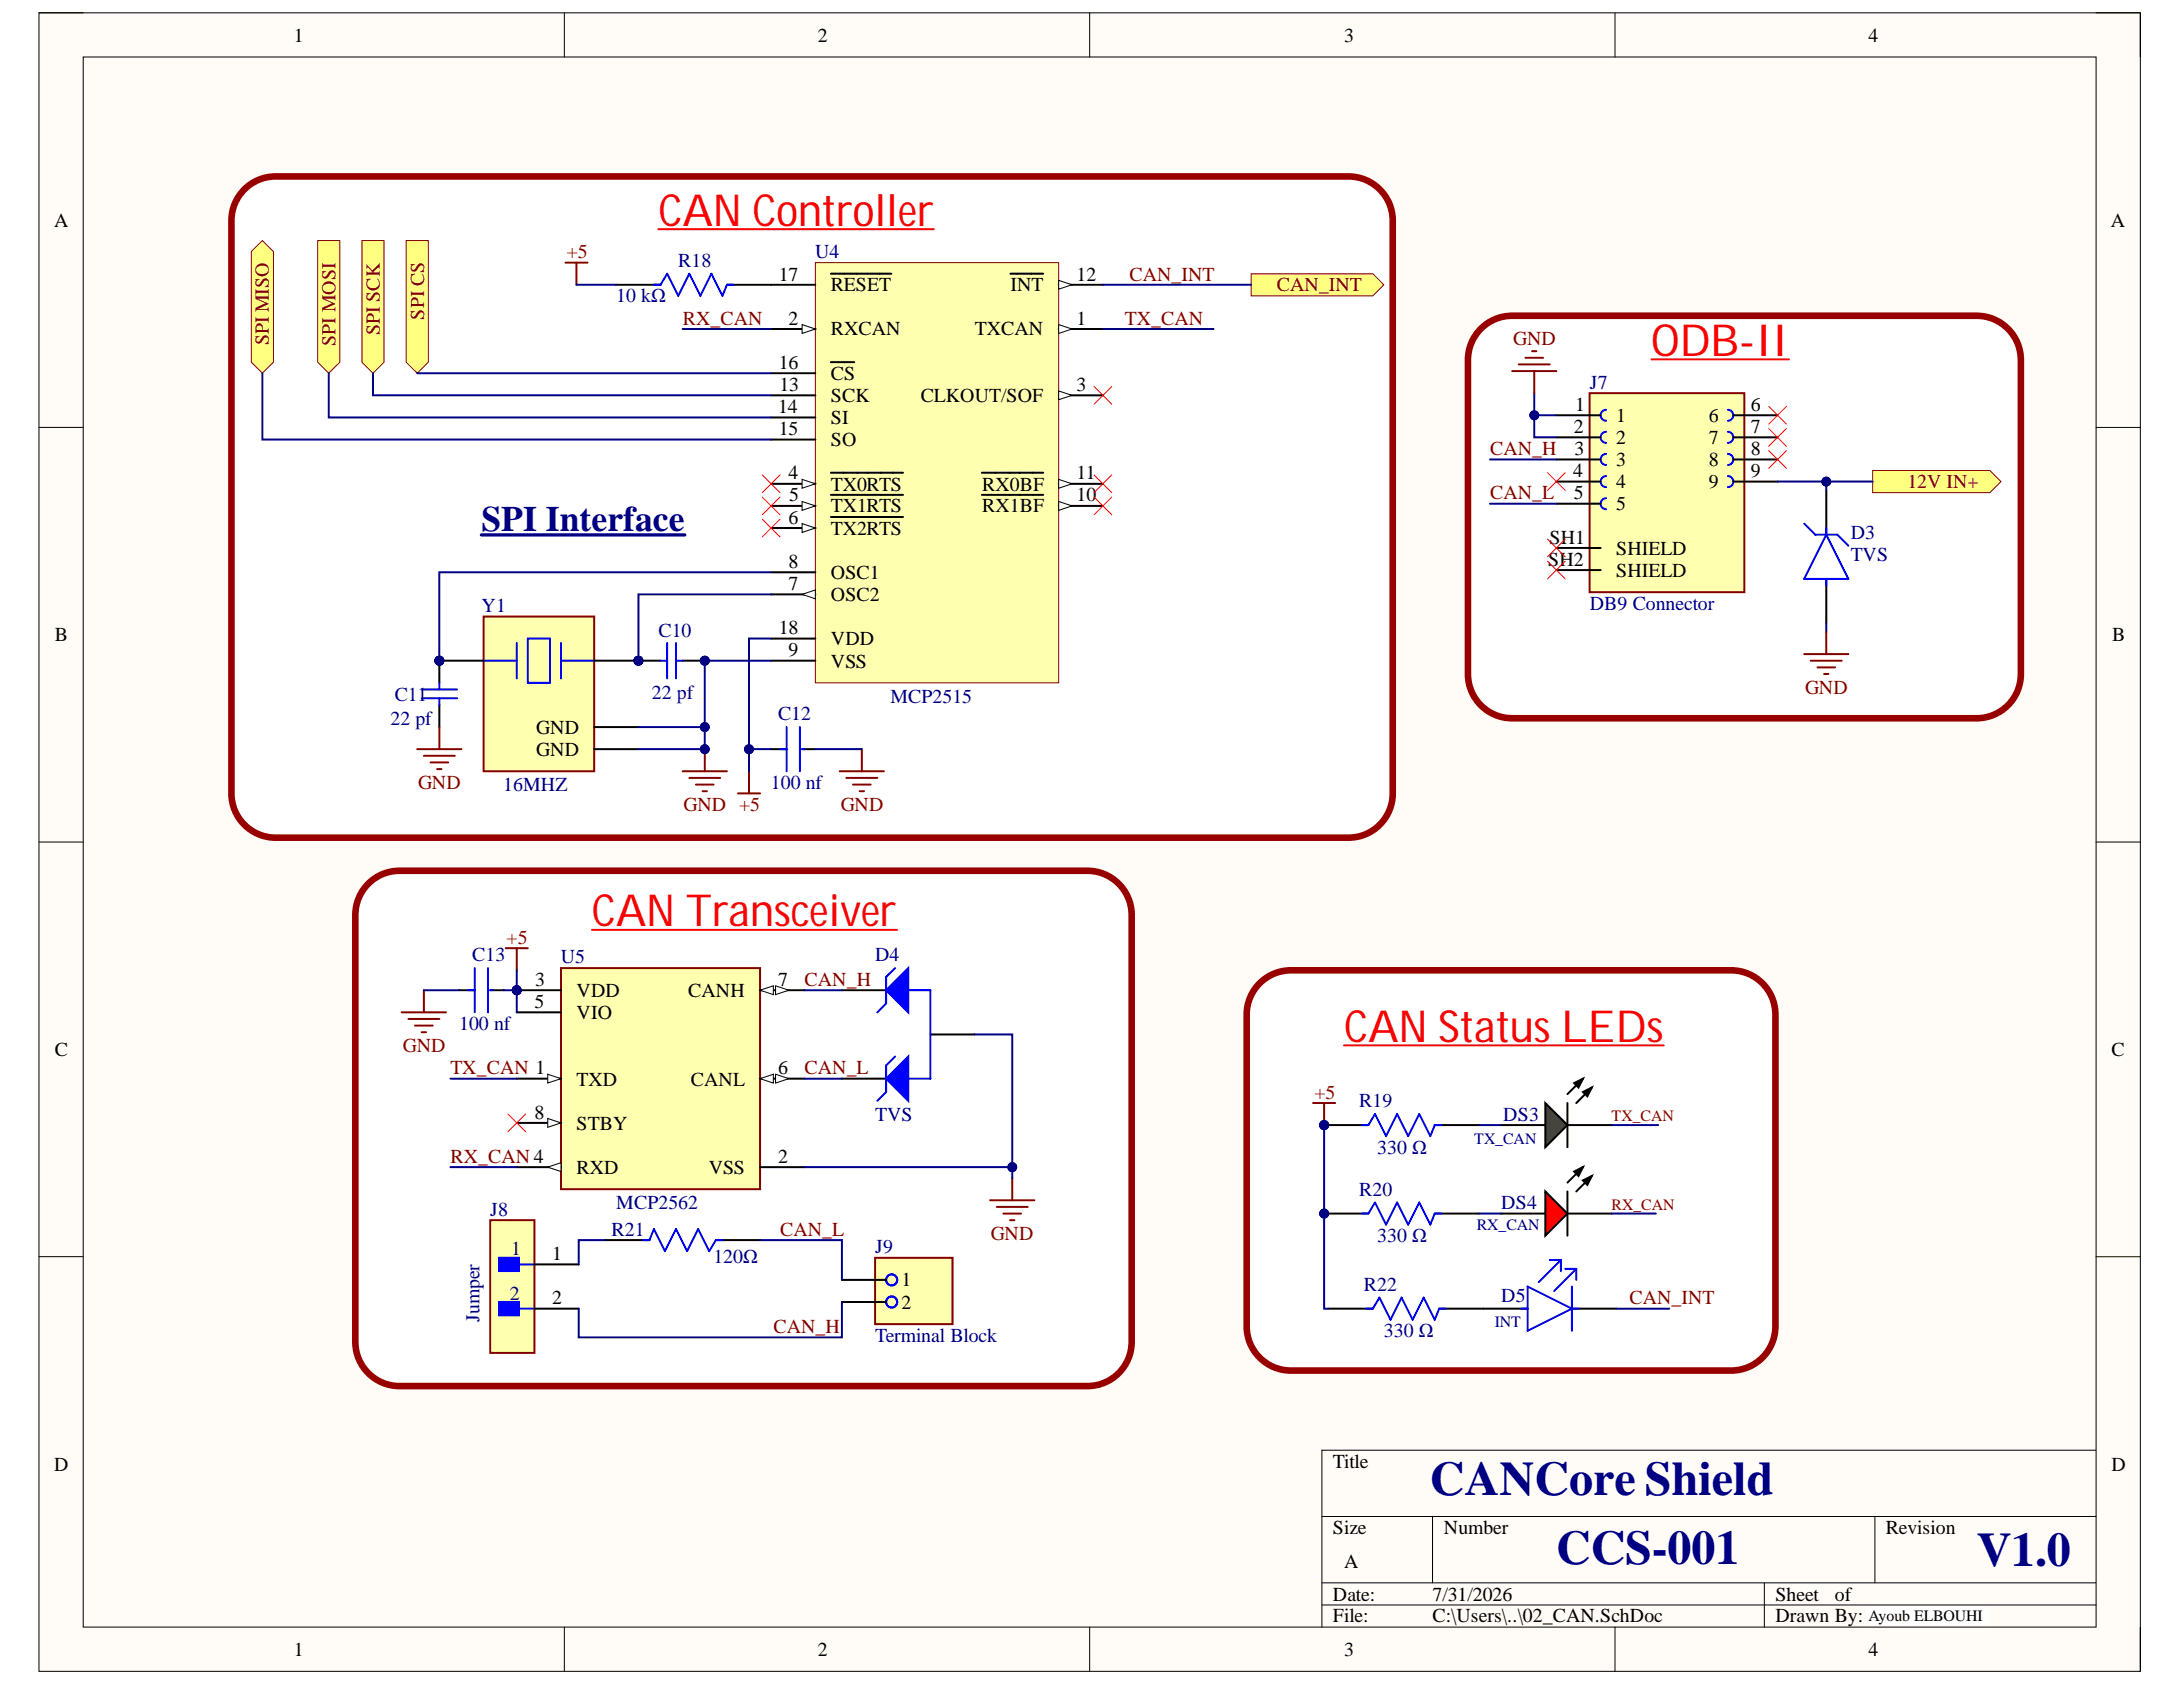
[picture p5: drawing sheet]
<svg xmlns="http://www.w3.org/2000/svg" width="279mm" height="216mm" viewBox="0 0 279 216" stroke-linecap="round" stroke-linejoin="round" font-family="sans-serif">
<defs><g id="words">
<g font-size="6.2" fill="#000080">
<text x="183" y="191.3">CANCore Shield</text>
<text x="199.2" y="200.1">CCS-001</text>
<text x="253" y="200.4">V1.0</text>
</g>
<g font-size="5.7" fill="#f00">
<text x="84.3" y="28.9">CAN Controller</text>
<text x="211.3" y="45.6">ODB-II</text>
<text x="75.7" y="118.6">CAN Transceiver</text>
<text x="172" y="133.4">CAN Status LEDs</text>
</g>
<text font-size="4.6" fill="#000080" x="61.6" y="68">SPI Interface</text>
<g font-size="2.5">
<text x="37.6" y="5.3">1</text>
<text x="104.7" y="5.3">2</text>
<text x="172" y="5.3">3</text>
<text x="239.2" y="5.3">4</text>
<text x="6.9" y="29">A</text>
<text x="270.2" y="29">A</text>
<text x="99.7" y="35.9">17</text>
<text x="137.8" y="35.9">12</text>
<text x="100.9" y="41.6">2</text>
<text x="106.3" y="37.3">RESET</text>
<text x="129.3" y="37.3">INT</text>
<text x="137.8" y="41.6">1</text>
<text x="99.7" y="47.2">16</text>
<text x="106.3" y="42.9">RXCAN</text>
<text x="124.8" y="42.9">TXCAN</text>
<text x="99.6" y="52.9">14</text>
<text x="99.8" y="50">13</text>
<text x="106.3" y="51.5">SCK</text>
<text x="106.3" y="48.6">CS</text>
<text x="117.8" y="51.5">CLKOUT/SOF</text>
<text x="137.8" y="50">3</text>
<text x="201.6" y="52.6">1</text>
<text x="224.1" y="52.6">6</text>
<text x="99.7" y="55.7">15</text>
<text x="106.3" y="54.3">SI</text>
<text x="106.3" y="57.1">SO</text>
<text x="201.4" y="55.4">2</text>
<text x="201.5" y="58.2">3</text>
<text x="206.9" y="54">1</text>
<text x="206.9" y="56.8">2</text>
<text x="206.9" y="59.7">3</text>
<text x="218.7" y="54">6</text>
<text x="218.7" y="56.8">7</text>
<text x="218.7" y="59.7">8</text>
<text x="224.1" y="55.4">7</text>
<text x="224.1" y="58.2">8</text>
<text x="100.9" y="61.4">4</text>
<text x="101" y="64.1">5</text>
<text x="106.3" y="62.8">TX0RTS</text>
<text x="106.3" y="65.6">TX1RTS</text>
<text x="125.7" y="65.6">RX1BF</text>
<text x="125.7" y="62.8">RX0BF</text>
<text x="137.8" y="64.1">10</text>
<text x="137.8" y="61.4">11</text>
<text x="201.4" y="61.1">4</text>
<text x="201.4" y="63.9">5</text>
<text x="206.9" y="62.5">4</text>
<text x="206.9" y="65.3">5</text>
<text x="218.7" y="62.5">9</text>
<text x="224.1" y="61.1">9</text>
<text x="100.9" y="67">6</text>
<text x="106.3" y="68.5">TX2RTS</text>
<text x="198.3" y="69.6">SH1</text>
<text x="206.9" y="71">SHIELD</text>
<text x="100.9" y="75.5">7</text>
<text x="100.9" y="72.7">8</text>
<text x="106.3" y="76.9">OSC2</text>
<text x="106.3" y="74.1">OSC1</text>
<text x="198.2" y="72.4">SH2</text>
<text x="206.9" y="73.8">SHIELD</text>
<text x="7" y="82.1">B</text>
<text x="99.7" y="81.1">18</text>
<text x="106.3" y="82.6">VDD</text>
<text x="270.3" y="82.1">B</text>
<text x="100.9" y="84">9</text>
<text x="106.3" y="85.4">VSS</text>
<text x="68.6" y="93.9">GND</text>
<text x="68.6" y="96.8">GND</text>
<text x="68.4" y="129">5</text>
<text x="68.5" y="126.2">3</text>
<text x="73.8" y="127.6">VDD</text>
<text x="73.8" y="130.4">VIO</text>
<text x="88.1" y="127.6">CANH</text>
<text x="99.6" y="126.2">7</text>
<text x="7" y="135.1">C</text>
<text x="99.6" y="137.5">6</text>
<text x="270.3" y="135.1">C</text>
<text x="68.4" y="143.2">8</text>
<text x="73.8" y="138.9">TXD</text>
<text x="88.4" y="138.9">CANL</text>
<text x="73.8" y="144.6">STBY</text>
<text x="99.6" y="148.8">2</text>
<text x="73.8" y="150.3">RXD</text>
<text x="90.7" y="150.3">VSS</text>
<text x="70.7" y="161.2">1</text>
<text x="70.7" y="166.9">2</text>
<text x="115.4" y="164.6">1</text>
<text x="115.4" y="167.5">2</text>
<text x="6.9" y="188.2">D</text>
<text x="170.6" y="187.9">Title</text>
<text x="270.3" y="188.2">D</text>
<text x="170.6" y="196.3">Size</text>
<text x="184.8" y="196.3">Number</text>
<text x="241.4" y="196.3">Revision</text>
<text x="172" y="200.6">A</text>
<text x="170.6" y="204.9">Date:</text>
<text x="170.6" y="207.6">File:</text>
<text x="183.4" y="204.9">7/31/2026</text>
<text x="183.4" y="207.6">C:\Users\..\02_CAN.SchDoc</text>
<text x="227.2" y="204.9">Sheet</text>
<text x="227.2" y="207.6">Drawn By:</text>
<text x="234.8" y="204.9">of</text>
<text x="37.6" y="212">1</text>
<text x="104.7" y="212">2</text>
<text x="172" y="212">3</text>
<text x="239.2" y="212">4</text>
</g>
<g font-size="2.5" fill="#800000">
<text x="72.5" y="33">+5</text>
<text x="144.6" y="35.9">CAN_INT</text>
<text x="54.3" y="40.9" transform="rotate(-90 54.3 40.9)">SPI CS</text>
<text x="87.4" y="41.6">RX_CAN</text>
<text x="144" y="41.6">TX_CAN</text>
<text x="163.4" y="37.3">CAN_INT</text>
<text x="34.4" y="44.2" transform="rotate(-90 34.4 44.2)">SPI MISO</text>
<text x="42.9" y="44.3" transform="rotate(-90 42.9 44.3)">SPI MOSI</text>
<text x="48.6" y="42.9" transform="rotate(-90 48.6 42.9)">SPI SCK</text>
<text x="193.7" y="44.1">GND</text>
<text x="190.7" y="58.2">CAN_H</text>
<text x="190.7" y="63.9">CAN_L</text>
<text x="244.1" y="62.5">12V IN+</text>
<text x="231" y="88.8">GND</text>
<text x="53.5" y="101">GND</text>
<text x="87.5" y="103.8">GND +5</text>
<text x="107.6" y="103.8">GND</text>
<text x="64.8" y="120.8">+5</text>
<text x="103" y="126.2">CAN_H</text>
<text x="51.6" y="134.6">GND</text>
<text x="57.7" y="137.5">TX_CAN 1</text>
<text x="103" y="137.5">CAN_L</text>
<text x="168.2" y="140.6">+5</text>
<text x="57.7" y="148.8">RX_CAN 4</text>
<text x="99.8" y="158.1">CAN_L</text>
<text x="126.8" y="158.7">GND</text>
<text x="208.6" y="166.9">CAN_INT</text>
<text x="99" y="170.6">CAN_H</text>
</g>
<g font-size="2.5" fill="#000080">
<text x="86.8" y="34.2">R18</text>
<text x="104.3" y="33">U4</text>
<text x="78.9" y="38.7">10 kΩ</text>
<text x="203.5" y="49.8">J7</text>
<text x="236.9" y="69">D3</text>
<text x="236.9" y="71.8">TVS</text>
<text x="61.6" y="78.3">Y1</text>
<text x="84.3" y="81.5">C10</text>
<text x="203.5" y="78.1">DB9 Connector</text>
<text x="50.6" y="89.7">C11</text>
<text x="83.4" y="89.4">22 pf</text>
<text x="114" y="89.9">MCP2515</text>
<text x="50" y="92.8">22 pf</text>
<text x="99.6" y="92.2">C12</text>
<text x="64.4" y="101.2">16MHZ</text>
<text x="98.7" y="101">100 nf</text>
<text x="60.4" y="123.1">C13</text>
<text x="71.8" y="123.3">U5</text>
<text x="112" y="123.1">D4</text>
<text x="58.8" y="131.8">100 nf</text>
<text x="112" y="143.4">TVS</text>
<text x="174" y="141.7">R19</text>
<text x="192.4" y="143.4">DS3</text>
<text x="176.3" y="147.6">330 Ω</text>
<text x="62.7" y="155.6">J8</text>
<text x="78.9" y="154.7">MCP2562</text>
<text x="174" y="153.1">R20</text>
<text x="192.2" y="154.7">DS4</text>
<text x="65.4" y="160.7">1</text>
<text x="78.3" y="158.1">R21</text>
<text x="91.3" y="161.6">120Ω</text>
<text x="112" y="160.4">J9</text>
<text x="176.3" y="159">330 Ω</text>
<text x="65.3" y="166.3">2</text>
<text x="174.6" y="165.2">R22</text>
<text x="192.2" y="166.7">D5</text>
<text x="61.4" y="169.2" transform="rotate(-90 61.4 169.2)">Jumper</text>
<text x="112" y="171.7">Terminal Block</text>
<text x="177.1" y="171.1">330 Ω</text>
</g>
<g font-size="2" fill="#800000">
<text x="206.3" y="143.5">TX_CAN</text>
<text x="206.3" y="154.8">RX_CAN</text>
</g>
<g font-size="2" fill="#000080">
<text x="188.7" y="146.4">TX_CAN</text>
<text x="189" y="157.4">RX_CAN</text>
<text x="191.3" y="169.9">INT</text>
</g>
<text font-size="2" x="239.2" y="207.5">Ayoub ELBOUHI</text>
</g></defs>
<path d="M5 1.6h268.9v212.3h-268.9z" fill-rule="evenodd" fill="#fffcf8"/>
<path d="M5 1.6h268.9v212.3h-268.9z" fill="none" stroke="#000" stroke-width=".13"/>
<path d="M10.7 7.3h257.6v200.9h-257.6z" fill-rule="evenodd" fill="#fffcf8"/>
<g fill="none" stroke="#000" stroke-width=".13">
<path d="M5 1.6h5.7M10.7 7.3h257.6v200.9h-257.6zM72.2 1.6v5.7M139.5 1.6v5.7M206.7 1.6v5.7M268.3 1.6h5.6v5.7M5 54.7h5.7M268.3 54.7h5.6M5 107.8h5.7M268.3 107.8h5.6M5 160.8h5.7M268.3 160.8h5.6"/>
<path d="M169.2 194.1h99.1M183.3 194.1v8.5M240 194.1v8.5M268.3 185.6h-99.1v22.6M72.2 208.2v5.7M139.5 208.2v5.7M169.2 202.6h99.1M169.2 205.4h99.1M206.7 208.2v5.7M225.8 202.6v5.6M273.9 208.2v5.7"/>
</g>
<path d="M161.2 125.8a5.6 5.6 0 0 1 4-1.6h56.4a5.7 5.7 0 0 1 5.6 5.6v39.9a5.7 5.7 0 0 1-5.6 5.7h-56.4a5.7 5.7 0 0 1-5.6-5.7v-39.9a5.6 5.6 0 0 1 1.6-4z" fill="#fff"/>
<path d="M161.2 125.8a5.6 5.6 0 0 1 4-1.6h56.4a5.7 5.7 0 0 1 5.6 5.6v39.9a5.7 5.7 0 0 1-5.6 5.7h-56.4a5.7 5.7 0 0 1-5.6-5.7v-39.9a5.6 5.6 0 0 1 1.6-4z" fill="none" stroke="#980000" stroke-width=".85"/>
<path d="M189.5 42.1a5.6 5.6 0 0 1 4-1.7h59.5a5.7 5.7 0 0 1 5.6 5.7v40.2a5.7 5.7 0 0 1-5.6 5.6h-59.5a5.7 5.7 0 0 1-5.6-5.6v-40.2a5.6 5.6 0 0 1 1.6-4z" fill="#fff"/>
<path d="M189.5 42.1a5.6 5.6 0 0 1 4-1.7h59.5a5.7 5.7 0 0 1 5.6 5.7v40.2a5.7 5.7 0 0 1-5.6 5.6h-59.5a5.7 5.7 0 0 1-5.6-5.6v-40.2a5.6 5.6 0 0 1 1.6-4z" fill="none" stroke="#980000" stroke-width=".85"/>
<path d="M31.3 24.2a5.6 5.6 0 0 1 4-1.6h137.3a5.7 5.7 0 0 1 5.7 5.6v73.3a5.7 5.7 0 0 1-5.7 5.7h-137.3a5.7 5.7 0 0 1-5.7-5.7v-73.3a5.6 5.6 0 0 1 1.7-4z" fill="#fff"/>
<path d="M31.3 24.2a5.6 5.6 0 0 1 4-1.6h137.3a5.7 5.7 0 0 1 5.7 5.6v73.3a5.7 5.7 0 0 1-5.7 5.7h-137.3a5.7 5.7 0 0 1-5.7-5.7v-73.3a5.6 5.6 0 0 1 1.7-4z" fill="none" stroke="#980000" stroke-width=".85"/>
<path d="M47.1 113.1a5.6 5.6 0 0 1 4-1.7h88.1a5.7 5.7 0 0 1 5.6 5.7v54.6a5.7 5.7 0 0 1-5.6 5.7h-88.1a5.7 5.7 0 0 1-5.6-5.7v-54.6a5.6 5.6 0 0 1 1.6-4z" fill="#fff"/>
<path d="M47.1 113.1a5.6 5.6 0 0 1 4-1.7h88.1a5.7 5.7 0 0 1 5.6 5.7v54.6a5.7 5.7 0 0 1-5.6 5.7h-88.1a5.7 5.7 0 0 1-5.6-5.7v-54.6a5.6 5.6 0 0 1 1.6-4z" fill="none" stroke="#980000" stroke-width=".85"/>
<circle cx="66.1" cy="126.7" r=".57" fill="#000080"/>
<circle cx="66.1" cy="126.7" r=".57" fill="none" stroke="#000080" stroke-width=".13"/>
<path d="M71.8 123.9h25.5v28.3h-25.5z" fill-rule="evenodd" fill="#ffffb0"/>
<path d="M71.8 123.9h25.5v28.3h-25.5z" fill="none" stroke="#800000" stroke-width=".25"/>
<path d="M66.1 126.7h5.7" fill="none" stroke="#000" stroke-width=".25"/>
<circle cx="66.1" cy="126.7" r=".57" fill="#000080"/>
<circle cx="66.1" cy="126.7" r=".57" fill="none" stroke="#000080" stroke-width=".13"/>
<path d="M97.3 126.7h5.6" fill="none" stroke="#000" stroke-width=".25"/>
<path d="M97.3 126.7l1.7-.5v1.1z" fill="#f8fcff"/>
<path d="M97.3 126.7l1.7-.5v1.1z" fill="none" stroke="#000" stroke-width=".13"/>
<path d="M99.3 126.2l1.7 .5-1.7 .6z" fill="#f8fcff"/>
<path d="M99.3 126.2l1.7 .5-1.7 .6z" fill="none" stroke="#000" stroke-width=".13"/>
<path d="M97.3 138h5.6" fill="none" stroke="#000" stroke-width=".25"/>
<path d="M97.3 138l1.7-.5v1.1z" fill="#f8fcff"/>
<path d="M97.3 138l1.7-.5v1.1z" fill="none" stroke="#000" stroke-width=".13"/>
<path d="M99.3 137.5l1.7 .5-1.7 .6z" fill="#f8fcff"/>
<path d="M99.3 137.5l1.7 .5-1.7 .6z" fill="none" stroke="#000" stroke-width=".13"/>
<path d="M66.1 149.4h5.7" fill="none" stroke="#000" stroke-width=".25"/>
<path d="M70.1 149.4l1.7-.6v1.1z" fill="#f8fcff"/>
<path d="M70.1 149.4l1.7-.6v1.1z" fill="none" stroke="#000" stroke-width=".13"/>
<path d="M66.1 143.7h5.7" fill="none" stroke="#000" stroke-width=".25"/>
<path d="M70.1 143.1l1.7 .6-1.7 .6z" fill="#f8fcff"/>
<path d="M70.1 143.1l1.7 .6-1.7 .6z" fill="none" stroke="#000" stroke-width=".13"/>
<path d="M66.1 138h5.7" fill="none" stroke="#000" stroke-width=".25"/>
<path d="M70.1 137.5l1.7 .5-1.7 .6z" fill="#f8fcff"/>
<path d="M70.1 137.5l1.7 .5-1.7 .6z" fill="none" stroke="#000" stroke-width=".13"/>
<path d="M66.1 129.6h5.7M97.3 149.4h5.6" fill="none" stroke="#000" stroke-width=".25"/>
<path d="M112 161h9.9v8.5h-9.9z" fill-rule="evenodd" fill="#ffffb0"/>
<path d="M112 161h9.9v8.5h-9.9z" fill="none" stroke="#800000" stroke-width=".25"/>
<g fill="none" stroke="#00f" stroke-width=".25">
<circle cx="114.1" cy="163.8" r=".71"/>
<circle cx="114.1" cy="166.6" r=".71"/>
</g>
<path d="M107.8 163.8h5.6M107.8 166.6h5.6" fill="none" stroke="#000" stroke-width=".25"/>
<path d="M203.4 50.3h19.9v25.5h-19.9z" fill-rule="evenodd" fill="#ffffb0"/>
<path d="M203.4 50.3h19.9v25.5h-19.9z" fill="none" stroke="#800000" stroke-width=".25"/>
<path d="M205.6 58.1a.71 .71 0 0 0-.7 .7 .71 .71 0 0 0 .7 .7M205.6 55.3a.71 .71 0 0 0-.7 .7 .71 .71 0 0 0 .7 .7M205.6 52.4a.7 .7 0 0 0-.7 .7 .7 .7 0 0 0 .7 .7M221.1 52.4a.7 .7 0 0 1 .7 .7 .7 .7 0 0 1-.7 .7M221.1 55.3a.71 .71 0 0 1 .7 .7 .71 .71 0 0 1-.7 .7M221.1 58.1a.71 .71 0 0 1 .7 .7 .71 .71 0 0 1-.7 .7M205.6 63.8a.71 .71 0 0 0-.7 .7 .71 .71 0 0 0 .7 .7M205.6 60.9a.71 .71 0 0 0-.7 .7 .71 .71 0 0 0 .7 .7M221.1 60.9a.71 .71 0 0 1 .7 .7 .71 .71 0 0 1-.7 .7M116.2 126.7h2.9v11.3h-2.9" fill="none" stroke="#00f" stroke-width=".25"/>
<g fill="none" stroke="#000" stroke-width=".25">
<path d="M199.2 53.1h5.7M199.2 56h5.7M199.2 58.8h5.7M221.8 53.1h5.7M221.8 56h5.7M221.8 58.8h5.7M199.2 61.6h5.7M199.2 64.5h5.7M199.2 70.1h5.7M199.2 73h5.7M221.8 61.6h5.7M107.8 126.7h5.6"/>
<path d="M107.8 138h5.6M119.1 132.4h5.6"/>
</g>
<g fill="none" stroke="#f00" stroke-width=".13">
<path d="M226.4 52l2.2 2.3M226.4 54.8l2.2 2.3M226.4 57.7l2.2 2.2M228.6 52l-2.2 2.3M228.6 54.8l-2.2 2.3M228.6 57.7l-2.2 2.2M198.1 60.5l2.2 2.3M198.1 69l2.2 2.3M198.1 71.8l2.2 2.3M200.3 60.5l-2.2 2.3M200.3 69l-2.2 2.3M200.3 71.8l-2.2 2.3"/>
<path d="M65 142.6l2.3 2.2M67.3 142.6l-2.3 2.2"/>
</g>
<path d="M211.4 46h17.6M75.8 119h39" fill="none" stroke="#f00" stroke-width=".25"/>
<path d="M113.4 138l2.8-2.8v5.7z" fill="#00f"/>
<path d="M113.4 138l2.8-2.8v5.7zM114.6 135.2l-1.2 1.1v3.4l-1.1 1.2" fill="none" stroke="#00f" stroke-width=".25"/>
<path d="M113.4 126.7l2.8-2.8v5.7z" fill="#00f"/>
<path d="M230.9 67l1.4 1.4h2.9l1.4 1.4M233.7 68.4l2.9 5.7h-5.7zM233.7 67.6v.8M233.7 74.1v.8M113.4 126.7l2.8-2.8v5.7zM114.6 123.9l-1.2 1.1v3.4l-1.1 1.2" fill="none" stroke="#00f" stroke-width=".25"/>
<path d="M64.7 121.3h2.9M66.1 121.3v2.9" fill="none" stroke="#800000" stroke-width=".25"/>
<path d="M233.7 62.8v5.6M233.7 74.1v5.7" fill="none" stroke="#000" stroke-width=".25"/>
<path d="M239.7 60.2h15l1.4 1.4-1.4 1.4h-15z" fill-rule="evenodd" fill="#ffff80"/>
<path d="M239.7 60.2h15l1.4 1.4-1.4 1.4h-15z" fill="none" stroke="#800000" stroke-width=".13"/>
<path d="M77.5 158.7h5.6M91.6 158.7h5.7" fill="none" stroke="#000" stroke-width=".25"/>
<path d="M82.3 158.7h.8l.6-1.4 1.4 2.8 1.4-2.8 1.4 2.8 1.5-2.8 1.4 2.8 .8-1.4h.9" fill="none" stroke="#00f" stroke-width=".25"/>
<path d="M62.7 156.2h5.7v16.9h-5.7z" fill-rule="evenodd" fill="#ffffb0"/>
<path d="M62.7 156.2h5.7v16.9h-5.7z" fill="none" stroke="#800000" stroke-width=".25"/>
<path d="M63.9 161h2.5v1.7h-2.5z" fill-rule="evenodd" fill="#00f"/>
<path d="M63.9 161h2.5v1.7h-2.5zM66.4 161.8h2" fill="none" stroke="#00f" stroke-width=".25"/>
<path d="M63.9 166.6h2.5v1.7h-2.5z" fill-rule="evenodd" fill="#00f"/>
<path d="M59.9 126.7h.9M60.8 123.9v5.7M62.5 123.9v5.7M62.7 126.7h.3M63.9 166.6h2.5v1.7h-2.5zM66.4 167.5h2" fill="none" stroke="#00f" stroke-width=".25"/>
<path d="M58.8 126.7h2M62.7 126.7h1.7M68.4 161.8h5.7M68.4 167.5h5.7" fill="none" stroke="#000" stroke-width=".25"/>
<path d="M104.4 33.6h31.1v53.8h-31.1z" fill-rule="evenodd" fill="#ffffb0"/>
<path d="M104.4 33.6h31.1v53.8h-31.1z" fill="none" stroke="#800000" stroke-width=".13"/>
<path d="M135.5 42.1h5.7" fill="none" stroke="#000" stroke-width=".25"/>
<path d="M135.5 41.5l1.7 .6-1.7 .6z" fill="#f8fcff"/>
<path d="M135.5 41.5l1.7 .6-1.7 .6z" fill="none" stroke="#000" stroke-width=".13"/>
<path d="M98.7 42.1h5.7" fill="none" stroke="#000" stroke-width=".25"/>
<path d="M102.7 41.5l1.7 .6-1.7 .6z" fill="#f8fcff"/>
<path d="M102.7 41.5l1.7 .6-1.7 .6z" fill="none" stroke="#000" stroke-width=".13"/>
<path d="M135.5 50.6h5.7" fill="none" stroke="#000" stroke-width=".25"/>
<path d="M135.5 50l1.7 .6-1.7 .6z" fill="#f8fcff"/>
<path d="M135.5 50l1.7 .6-1.7 .6z" fill="none" stroke="#000" stroke-width=".13"/>
<path d="M98.7 61.9h5.7" fill="none" stroke="#000" stroke-width=".25"/>
<path d="M102.7 61.3l1.7 .6-1.7 .6z" fill="#f8fcff"/>
<path d="M102.7 61.3l1.7 .6-1.7 .6z" fill="none" stroke="#000" stroke-width=".13"/>
<path d="M98.7 64.7h5.7M106.3 60.5h9.3" fill="none" stroke="#000" stroke-width=".25"/>
<path d="M102.7 64.2l1.7 .5-1.7 .6z" fill="#f8fcff"/>
<path d="M102.7 64.2l1.7 .5-1.7 .6z" fill="none" stroke="#000" stroke-width=".13"/>
<path d="M98.7 67.6h5.7M106.3 63.3h9.3" fill="none" stroke="#000" stroke-width=".25"/>
<path d="M102.7 67l1.7 .6-1.7 .5z" fill="#f8fcff"/>
<path d="M102.7 67l1.7 .6-1.7 .5z" fill="none" stroke="#000" stroke-width=".13"/>
<path d="M98.7 76.1h5.7M106.3 66.2h9.3" fill="none" stroke="#000" stroke-width=".25"/>
<path d="M102.7 76.1l1.7-.6v1.1z" fill="#f8fcff"/>
<path d="M102.7 76.1l1.7-.6v1.1z" fill="none" stroke="#000" stroke-width=".13"/>
<path d="M98.7 73.2h5.7M135.5 64.7h5.7M98.7 84.6h5.7" fill="none" stroke="#000" stroke-width=".25"/>
<path d="M135.5 64.2l1.7 .5-1.7 .6z" fill="#f8fcff"/>
<path d="M135.5 64.2l1.7 .5-1.7 .6z" fill="none" stroke="#000" stroke-width=".13"/>
<path d="M125.7 63.3h7.8M135.5 61.9h5.7" fill="none" stroke="#000" stroke-width=".25"/>
<path d="M135.5 61.3l1.7 .6-1.7 .6z" fill="#f8fcff"/>
<path d="M135.5 61.3l1.7 .6-1.7 .6z" fill="none" stroke="#000" stroke-width=".13"/>
<path d="M135.5 36.4h5.7M125.7 60.5h7.8" fill="none" stroke="#000" stroke-width=".25"/>
<path d="M135.5 35.9l1.7 .5-1.7 .6z" fill="#f8fcff"/>
<path d="M135.5 35.9l1.7 .5-1.7 .6z" fill="none" stroke="#000" stroke-width=".13"/>
<path d="M78.9 36.4h5.6M93 36.4h11.4M106.3 35h7.8M129.3 35h4.2M98.7 50.6h5.7M98.7 53.4h5.7M98.7 56.3h5.7M98.7 47.8h5.7M106.3 46.4h3M98.7 81.7h5.7" fill="none" stroke="#000" stroke-width=".25"/>
<path d="M83.7 36.4h.8l.9-1.4 1.4 2.9 1.4-2.9 1.4 2.9 1.5-2.9 1.4 2.9 .5-1.5h.9" fill="none" stroke="#00f" stroke-width=".25"/>
<circle cx="56.2" cy="84.6" r=".57" fill="#000080"/>
<circle cx="56.2" cy="84.6" r=".57" fill="none" stroke="#000080" stroke-width=".13"/>
<circle cx="81.7" cy="84.6" r=".57" fill="#000080"/>
<circle cx="81.7" cy="84.6" r=".57" fill="none" stroke="#000080" stroke-width=".13"/>
<path d="M61.9 78.9h14.2v19.8h-14.2z" fill-rule="evenodd" fill="#ffffb0"/>
<path d="M61.9 78.9h14.2v19.8h-14.2z" fill="none" stroke="#800000" stroke-width=".25"/>
<path d="M61.9 84.6h4.2M66.1 82.3v4.5M67.6 81.7h2.8v5.7h-2.8zM71.8 82.3v4.5M71.8 84.6h4.3" fill="none" stroke="#00f" stroke-width=".25"/>
<path d="M56.2 84.6h5.7" fill="none" stroke="#000" stroke-width=".25"/>
<circle cx="56.2" cy="84.6" r=".57" fill="#000080"/>
<circle cx="56.2" cy="84.6" r=".57" fill="none" stroke="#000080" stroke-width=".13"/>
<path d="M76.1 93h5.6M76.1 84.6h5.6" fill="none" stroke="#000" stroke-width=".25"/>
<circle cx="81.7" cy="84.6" r=".57" fill="#000080"/>
<circle cx="81.7" cy="84.6" r=".57" fill="none" stroke="#000080" stroke-width=".13"/>
<path d="M76.1 95.9h5.6" fill="none" stroke="#000" stroke-width=".25"/>
<circle cx="56.2" cy="84.6" r=".57" fill="#000080"/>
<circle cx="56.2" cy="84.6" r=".57" fill="none" stroke="#000080" stroke-width=".13"/>
<path d="M56.2 84.6v2.8" fill="none" stroke="#000" stroke-width=".25"/>
<circle cx="56.2" cy="84.6" r=".57" fill="#000080"/>
<circle cx="56.2" cy="84.6" r=".57" fill="none" stroke="#000080" stroke-width=".13"/>
<path d="M56.2 90.2v2.8" fill="none" stroke="#000" stroke-width=".25"/>
<path d="M54 89.4h4.5M54 88.2h4.5M56.2 87.4v.8M56.2 89.4v.8" fill="none" stroke="#00f" stroke-width=".25"/>
<circle cx="90.2" cy="84.6" r=".57" fill="#000080"/>
<circle cx="90.2" cy="84.6" r=".57" fill="none" stroke="#000080" stroke-width=".13"/>
<circle cx="81.7" cy="84.6" r=".57" fill="#000080"/>
<circle cx="81.7" cy="84.6" r=".57" fill="none" stroke="#000080" stroke-width=".13"/>
<path d="M87.4 84.6h2.8" fill="none" stroke="#000" stroke-width=".25"/>
<circle cx="90.2" cy="84.6" r=".57" fill="#000080"/>
<circle cx="90.2" cy="84.6" r=".57" fill="none" stroke="#000080" stroke-width=".13"/>
<path d="M81.7 84.6h2.8" fill="none" stroke="#000" stroke-width=".25"/>
<circle cx="81.7" cy="84.6" r=".57" fill="#000080"/>
<circle cx="81.7" cy="84.6" r=".57" fill="none" stroke="#000080" stroke-width=".13"/>
<path d="M84.5 84.6h.9M85.4 82.3v4.5M86.5 82.3v4.5M86.5 84.6h.9M99.8 95.9h.9M100.7 93v5.7M102.4 93v5.7M102.7 95.9h.2" fill="none" stroke="#00f" stroke-width=".25"/>
<path d="M140 49.5l2.3 2.2M142.3 49.5l-2.3 2.2M97.6 60.8l2.2 2.2M97.6 63.6l2.2 2.3M97.6 66.4l2.2 2.3M99.8 60.8l-2.2 2.2M99.8 63.6l-2.2 2.3M99.8 66.4l-2.2 2.3M140 60.8l2.3 2.2M140 63.6l2.3 2.3M142.3 60.8l-2.3 2.2M142.3 63.6l-2.3 2.3" fill="none" stroke="#f00" stroke-width=".13"/>
<path d="M84.3 29.3h35.2" fill="none" stroke="#f00" stroke-width=".25"/>
<path d="M61.6 68.5h26" fill="none" stroke="#000080" stroke-width=".42"/>
<path d="M72.4 33.6h2.8M73.8 33.6v2.8M95.9 98.7v2.8M94.4 101.5h2.9" fill="none" stroke="#800000" stroke-width=".25"/>
<path d="M98.7 95.9h2M102.7 95.9h1.7" fill="none" stroke="#000" stroke-width=".25"/>
<path d="M52 30.8h2.8v15.6l-1.4 1.4-1.4-1.4z" fill-rule="evenodd" fill="#ffff80"/>
<path d="M52 30.8h2.8v15.6l-1.4 1.4-1.4-1.4z" fill="none" stroke="#800000" stroke-width=".13"/>
<path d="M46.3 30.8h2.9v15.6l-1.5 1.4-1.4-1.4z" fill-rule="evenodd" fill="#ffff80"/>
<path d="M46.3 30.8h2.9v15.6l-1.5 1.4-1.4-1.4z" fill="none" stroke="#800000" stroke-width=".13"/>
<path d="M40.7 30.8h2.8v15.6l-1.4 1.4-1.4-1.4z" fill-rule="evenodd" fill="#ffff80"/>
<path d="M40.7 30.8h2.8v15.6l-1.4 1.4-1.4-1.4z" fill="none" stroke="#800000" stroke-width=".13"/>
<path d="M32.2 32.2l1.4-1.4 1.4 1.4v14.2l-1.4 1.4-1.4-1.4z" fill-rule="evenodd" fill="#ffff80"/>
<path d="M32.2 32.2l1.4-1.4 1.4 1.4v14.2l-1.4 1.4-1.4-1.4z" fill="none" stroke="#800000" stroke-width=".13"/>
<path d="M160.1 35h15.6l1.4 1.5-1.4 1.4h-15.6z" fill-rule="evenodd" fill="#ffff80"/>
<path d="M160.1 35h15.6l1.4 1.5-1.4 1.4h-15.6z" fill="none" stroke="#800000" stroke-width=".13"/>
<path d="M192.1 155.3h5.7M200.6 155.3h5.7" fill="none" stroke="#000" stroke-width=".25"/>
<path d="M197.8 152.5l2.8 2.8-2.8 2.8z" fill="#f00"/>
<path d="M192.1 144h5.7M197.8 152.5l2.8 2.8-2.8 2.8zM200.6 152.5v5.6M200.6 144h5.7M201.5 149.9l1.1-.5-.6 1.1zM202.6 151.1l1.1-.6-.5 1.1zM202.6 149.4l-2 1.9M203.7 150.5l-2 2" fill="none" stroke="#000" stroke-width=".25"/>
<path d="M201.5 149.9l1.1-.5-.6 1.1zM202.6 151.1l1.1-.6-.5 1.1z" fill="#000"/>
<path d="M197.8 141.2l2.8 2.8-2.8 2.8z" fill="#00bf00"/>
<path d="M201.5 138.6l1.1-.5-.6 1.1zM202.6 139.8l1.1-.6-.5 1.1zM202.6 138.1l-2 1.9M203.7 139.2l-2 2M197.8 141.2l2.8 2.8-2.8 2.8zM200.6 141.2v5.6" fill="none" stroke="#000" stroke-width=".25"/>
<path d="M201.5 138.6l1.1-.5-.6 1.1zM202.6 139.8l1.1-.6-.5 1.1z" fill="#000"/>
<circle cx="169.5" cy="144" r=".57" fill="#000080"/>
<circle cx="169.5" cy="144" r=".57" fill="none" stroke="#000080" stroke-width=".13"/>
<path d="M169.5 144h5.6" fill="none" stroke="#000" stroke-width=".25"/>
<circle cx="169.5" cy="144" r=".57" fill="#000080"/>
<circle cx="169.5" cy="144" r=".57" fill="none" stroke="#000080" stroke-width=".13"/>
<path d="M183.6 144h5.7" fill="none" stroke="#000" stroke-width=".25"/>
<path d="M174.3 144h.8l.9-1.4 1.4 2.8 1.4-2.8 1.4 2.8 1.4-2.8 1.5 2.8 .5-1.4h.9" fill="none" stroke="#00f" stroke-width=".25"/>
<circle cx="169.5" cy="155.3" r=".57" fill="#000080"/>
<circle cx="169.5" cy="155.3" r=".57" fill="none" stroke="#000080" stroke-width=".13"/>
<path d="M169.5 155.3h5.6" fill="none" stroke="#000" stroke-width=".25"/>
<circle cx="169.5" cy="155.3" r=".57" fill="#000080"/>
<circle cx="169.5" cy="155.3" r=".57" fill="none" stroke="#000080" stroke-width=".13"/>
<path d="M183.6 155.3h5.7" fill="none" stroke="#000" stroke-width=".25"/>
<path d="M174.3 155.3h.8l.9-1.4 1.4 2.8 1.4-2.8 1.4 2.8 1.4-2.8 1.5 2.8 .5-1.4h.9" fill="none" stroke="#00f" stroke-width=".25"/>
<path d="M172 133.8h40.9" fill="none" stroke="#f00" stroke-width=".25"/>
<path d="M168.1 141.2h2.8M169.5 141.2v2.8" fill="none" stroke="#800000" stroke-width=".25"/>
<circle cx="169.5" cy="144" r=".57" fill="#000080"/>
<circle cx="169.5" cy="144" r=".57" fill="none" stroke="#000080" stroke-width=".13"/>
<path d="M170 167.5h5.7M184.2 167.5h11.3M201.2 167.5h5.6" fill="none" stroke="#000" stroke-width=".25"/>
<path d="M174.9 167.5h.8l.9-1.4 1.4 2.8 1.4-2.8 1.4 2.8 1.4-2.8 1.4 2.8 .6-1.4h.8M194.7 167.5h.8M195.5 164.6l5.7 2.9-5.7 2.8zM198.4 161.3h1.4M199.8 161.3l-2.9 2.8M199.8 161.3v1.4M200.3 162.4h1.4M201.2 164.6v5.7M201.2 167.5h.8M201.7 162.4l-2.8 2.8M201.7 162.4v1.4" fill="none" stroke="#00f" stroke-width=".25"/>
<path d="M53.4 95.9h5.7M54.3 96.7h3.9M55.1 97.6h2.3M55.9 98.4h.6M56.2 93v2.9M87.4 98.7h5.6M88.2 99.6h4M90.2 95.9v2.8M89.1 100.4h2.2M89.9 101.3h.6" fill="none" stroke="#800000" stroke-width=".25"/>
<circle cx="90.2" cy="95.9" r=".57" fill="#000080"/>
<circle cx="90.2" cy="95.9" r=".57" fill="none" stroke="#000080" stroke-width=".13"/>
<path d="M107.5 98.7h5.6M108.3 99.6h4M110.3 95.9v2.8M109.2 100.4h2.2M110 101.3h.6M126.7 153.6h5.7M127.6 154.5h3.9M128.4 155.3h2.3M129.3 156.2h.5M129.6 150.8v2.8" fill="none" stroke="#800000" stroke-width=".25"/>
<path d="M190.7 58.8h8.5M196.4 53.1h2.8M190.7 64.5h8.5M57.6 138h8.5M57.6 149.4h8.5" fill="none" stroke="#000080" stroke-width=".25"/>
<circle cx="196.4" cy="53.1" r=".56" fill="#000080"/>
<circle cx="196.4" cy="53.1" r=".56" fill="none" stroke="#000080" stroke-width=".13"/>
<path d="M102.9 149.4h26.7v1.4" fill="none" stroke="#000080" stroke-width=".25"/>
<circle cx="129.6" cy="149.4" r=".57" fill="#000080"/>
<circle cx="129.6" cy="149.4" r=".57" fill="none" stroke="#000080" stroke-width=".13"/>
<path d="M227.5 61.6h6.2v1.2M233.7 79.8v1.1" fill="none" stroke="#000080" stroke-width=".25"/>
<circle cx="233.7" cy="61.6" r=".57" fill="#000080"/>
<circle cx="233.7" cy="61.6" r=".57" fill="none" stroke="#000080" stroke-width=".13"/>
<path d="M233.7 61.6h6" fill="none" stroke="#000080" stroke-width=".25"/>
<circle cx="233.7" cy="61.6" r=".57" fill="#000080"/>
<circle cx="233.7" cy="61.6" r=".57" fill="none" stroke="#000080" stroke-width=".13"/>
<path d="M64.4 126.7h1.7M77.5 158.7h-3.4v3.1M107.8 166.6v4.6h-33.7v-3.7" fill="none" stroke="#000080" stroke-width=".25"/>
<circle cx="66.1" cy="126.7" r=".57" fill="#000080"/>
<circle cx="66.1" cy="126.7" r=".57" fill="none" stroke="#000080" stroke-width=".13"/>
<path d="M98.7 73.2h-42.5v11.4M97.3 158.7h10.5v5.1" fill="none" stroke="#000080" stroke-width=".25"/>
<circle cx="56.2" cy="84.6" r=".57" fill="#000080"/>
<circle cx="56.2" cy="84.6" r=".57" fill="none" stroke="#000080" stroke-width=".13"/>
<path d="M87.4 42.1h11.3M141.2 42.1h14.1M98.7 76.1h-17v8.5" fill="none" stroke="#000080" stroke-width=".25"/>
<circle cx="81.7" cy="84.6" r=".57" fill="#000080"/>
<circle cx="81.7" cy="84.6" r=".57" fill="none" stroke="#000080" stroke-width=".13"/>
<path d="M81.7 93h8.5v2.9h-8.5" fill="none" stroke="#000080" stroke-width=".25"/>
<circle cx="90.2" cy="95.9" r=".57" fill="#000080"/>
<circle cx="90.2" cy="95.9" r=".57" fill="none" stroke="#000080" stroke-width=".13"/>
<circle cx="90.2" cy="93" r=".57" fill="#000080"/>
<circle cx="90.2" cy="93" r=".57" fill="none" stroke="#000080" stroke-width=".13"/>
<path d="M98.7 84.6h-8.5v8.4" fill="none" stroke="#000080" stroke-width=".25"/>
<circle cx="90.2" cy="84.6" r=".57" fill="#000080"/>
<circle cx="90.2" cy="84.6" r=".57" fill="none" stroke="#000080" stroke-width=".13"/>
<circle cx="90.2" cy="93" r=".57" fill="#000080"/>
<circle cx="90.2" cy="93" r=".57" fill="none" stroke="#000080" stroke-width=".13"/>
<path d="M95.9 95.9h2.8" fill="none" stroke="#000080" stroke-width=".25"/>
<circle cx="95.9" cy="95.9" r=".57" fill="#000080"/>
<circle cx="95.9" cy="95.9" r=".57" fill="none" stroke="#000080" stroke-width=".13"/>
<path d="M73.8 36.4h5.1M33.6 47.8v8.5h65.1M42.1 47.8v5.6h56.6M47.7 47.8v2.8h51M53.4 47.8h45.3M98.7 81.7h-2.8v17M189.3 144h2.8M189.3 155.3h2.8M206.3 144h5.9M206.3 155.3h5.6" fill="none" stroke="#000080" stroke-width=".25"/>
<circle cx="95.9" cy="95.9" r=".57" fill="#000080"/>
<circle cx="95.9" cy="95.9" r=".57" fill="none" stroke="#000080" stroke-width=".13"/>
<path d="M196.4 50.3v5.7h2.8" fill="none" stroke="#000080" stroke-width=".25"/>
<circle cx="196.4" cy="53.1" r=".56" fill="#000080"/>
<circle cx="196.4" cy="53.1" r=".56" fill="none" stroke="#000080" stroke-width=".13"/>
<path d="M66.1 124.2v5.4" fill="none" stroke="#000080" stroke-width=".25"/>
<circle cx="66.1" cy="126.7" r=".57" fill="#000080"/>
<circle cx="66.1" cy="126.7" r=".57" fill="none" stroke="#000080" stroke-width=".13"/>
<path d="M169.5 144v23.5h.5M206.8 167.5h6.8" fill="none" stroke="#000080" stroke-width=".25"/>
<circle cx="169.5" cy="155.3" r=".57" fill="#000080"/>
<circle cx="169.5" cy="155.3" r=".57" fill="none" stroke="#000080" stroke-width=".13"/>
<circle cx="169.5" cy="144" r=".57" fill="#000080"/>
<circle cx="169.5" cy="144" r=".57" fill="none" stroke="#000080" stroke-width=".13"/>
<path d="M141.2 36.4h18.9M102.9 126.7h4.9M102.9 138h4.9M124.7 132.4h4.9v17" fill="none" stroke="#000080" stroke-width=".25"/>
<circle cx="129.6" cy="149.4" r=".57" fill="#000080"/>
<circle cx="129.6" cy="149.4" r=".57" fill="none" stroke="#000080" stroke-width=".13"/>
<path d="M104.4 95.9h5.9M54.3 126.7h4.5" fill="none" stroke="#000080" stroke-width=".25"/>
<g fill="none" stroke="#800000" stroke-width=".25">
<path d="M193.5 47.5h5.7M194.4 46.6h4M195.2 45.8h2.3M196.1 44.9h.6M196.4 47.5v2.8M230.9 83.7h5.7M231.8 84.6h3.9M232.6 85.4h2.3M233.5 86.3h.5M233.7 80.9v2.8M51.4 129.6h5.7M52.3 130.4h3.9"/>
<path d="M53.1 131.3h2.3M54 132.1h.5M54.3 126.7v2.9"/>
</g>
<path d="M239.1 205.7h15.3v2.2h-15.3z" fill-rule="evenodd" fill="#fff"/>
<path d="M239.1 205.7h15.3v2.2h-15.3z" fill="none" stroke="#fff" stroke-width=".13"/>
<use href="#words"/>
</svg>
